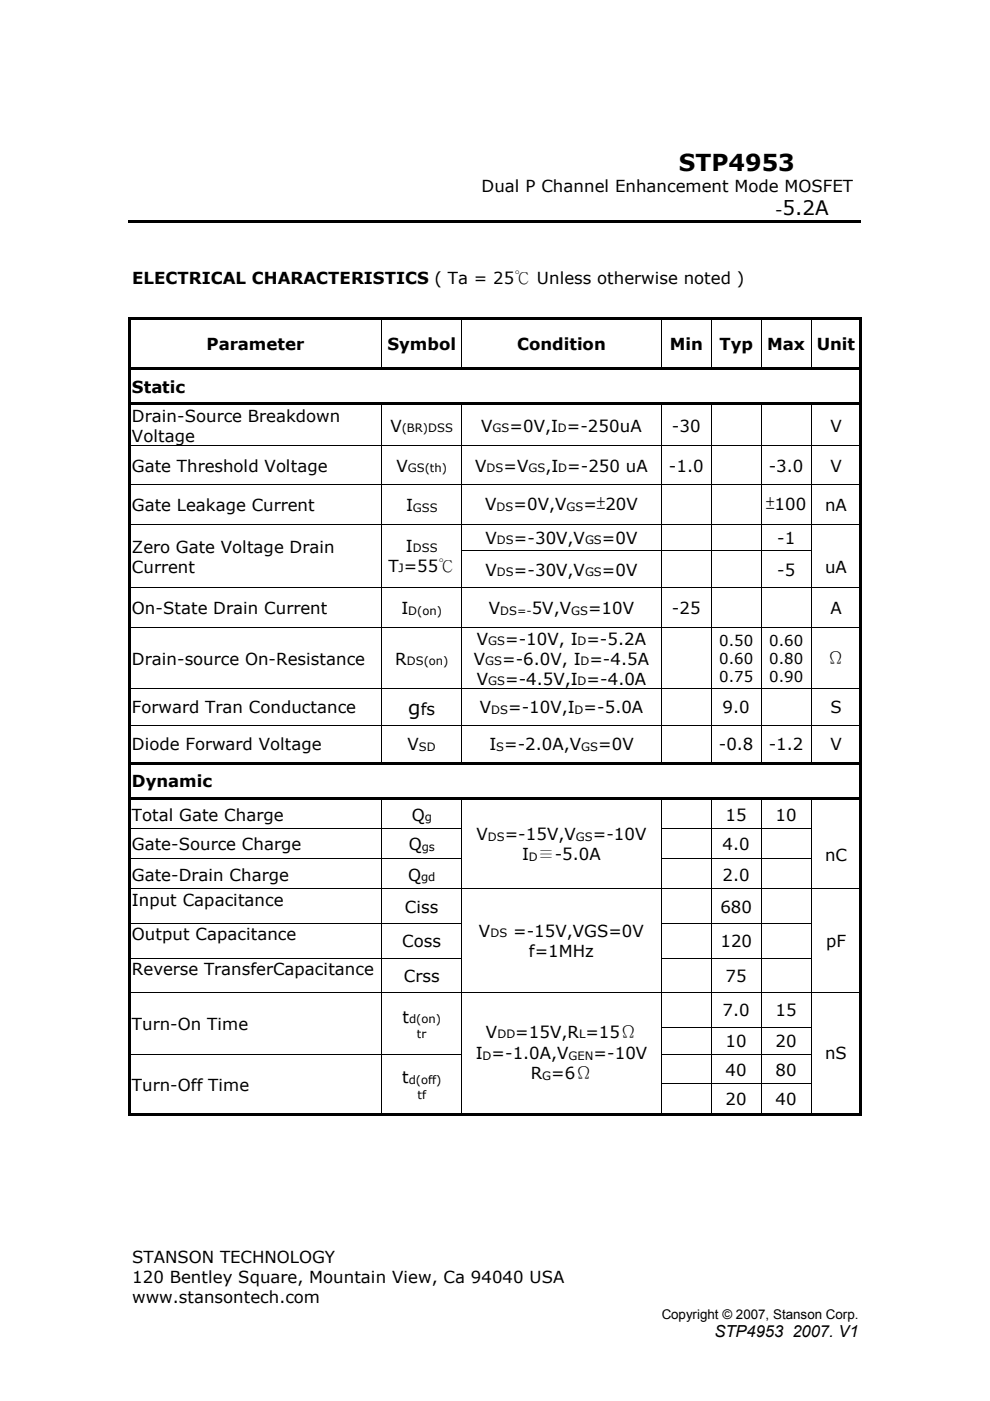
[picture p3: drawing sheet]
<svg xmlns="http://www.w3.org/2000/svg" width="210mm" height="297mm" viewBox="0 0 210 297" stroke-linecap="round" stroke-linejoin="round" font-family="sans-serif">
<defs><g id="words">
<text font-size="5" x="143.9" y="36.2">STP4953</text>
<g font-size="4.2">
<text x="165.9" y="45.7">5.2A</text>
<text x="86.6" y="151.6">g</text>
</g>
<g font-size="3.5">
<text x="102.1" y="40.7">Dual P Channel Enhancement Mode MOSFET</text>
<text x="164.3" y="45.8">-</text>
<text x="28" y="60.3">ELECTRICAL CHARACTERISTICS ( Ta = 25Ä Unless otherwise noted )</text>
<text x="43.8" y="74.2">Parameter</text>
<text x="82.1" y="74.2">Symbol</text>
<text x="109.6" y="74.2">Condition</text>
<text x="142" y="74.2">Min</text>
<text x="152.5" y="74.2">Typ</text>
<text x="162.6" y="74.2">Max</text>
<text x="173.2" y="74.2">Unit</text>
<text x="28" y="83.2">Static</text>
<text x="28" y="89.5">Drain-Source Breakdown</text>
<text x="28" y="93.7">Voltage</text>
<text x="82.8" y="91.6">V</text>
<text x="102" y="91.6">V</text>
<text x="108" y="91.6">=0V,I =-250uA</text>
<text x="142.5" y="91.6">-30</text>
<text x="176.1" y="91.6">V</text>
<text x="28" y="100">Gate Threshold Voltage</text>
<text x="84.1" y="100">V</text>
<text x="100.8" y="100">V</text>
<text x="106.8" y="100">=V</text>
<text x="115.7" y="100">,I =-250 uA</text>
<text x="141.8" y="100">-1.0</text>
<text x="163" y="100">-3.0</text>
<text x="176.1" y="100">V</text>
<text x="162.4" y="108">±100</text>
<text x="28" y="108.4">Gate Leakage Current</text>
<text x="86.1" y="108.4">I</text>
<text x="102.9" y="108.2">V</text>
<text x="108.9" y="108.2">=0V,V</text>
<text x="123.7" y="108.2">=±20V</text>
<text x="174.9" y="108.4">nA</text>
<text x="28" y="117.2">Zero Gate Voltage Drain</text>
<text x="86.1" y="117">I</text>
<text x="103" y="115.4">V</text>
<text x="109" y="115.4">=-30V,V</text>
<text x="127.6" y="115.4">=0V</text>
<text x="164.8" y="115.4">-1</text>
<text x="28" y="121.4">Current</text>
<text x="82.3" y="121.2">T =55Ä</text>
<text x="103" y="122">V</text>
<text x="109" y="122">=-30V,V</text>
<text x="127.6" y="122">=0V</text>
<text x="164.8" y="122">-5</text>
<text x="174.9" y="121.4">uA</text>
<text x="28" y="130.2">On-State Drain Current</text>
<text x="85.2" y="130.2">I</text>
<text x="103.6" y="130.2">V</text>
<text x="112.7" y="130.2">5V,V</text>
<text x="124.7" y="130.2">=10V</text>
<text x="142.5" y="130.2">-25</text>
<text x="176.1" y="130.2">A</text>
<text x="101.1" y="136.7">V</text>
<text x="107.1" y="136.7">=-10V, I =-5.2A</text>
<text x="28" y="140.9">Drain-source On-Resistance</text>
<text x="83.8" y="140.9">R</text>
<text x="100.5" y="140.9">V</text>
<text x="106.5" y="140.9">=-6.0V, I =-4.5A</text>
<text x="175.5" y="140.5">つ</text>
<text x="101.1" y="145.2">V</text>
<text x="107.1" y="145.2">=-4.5V,I =-4.0A</text>
<text x="28" y="151.3">Forward Tran Conductance</text>
<text x="89.2" y="151.6">fs</text>
<text x="101.7" y="151.3">V</text>
<text x="107.7" y="151.3">=-10V,I =-5.0A</text>
<text x="153.2" y="151.3">9.0</text>
<text x="176.1" y="151.3">S</text>
<text x="28" y="159.1">Diode Forward Voltage</text>
<text x="86.4" y="159.1">V</text>
<text x="103.8" y="159.1">I =-2.0A,V</text>
<text x="126.8" y="159.1">=0V</text>
<text x="152.4" y="159.1">-0.8</text>
<text x="163" y="159.1">-1.2</text>
<text x="176.1" y="159.1">V</text>
<text x="28" y="167">Dynamic</text>
<text x="28" y="174">Total Gate Charge</text>
<text x="87.3" y="174">Q</text>
<text x="153.8" y="174">15</text>
<text x="164.4" y="174">10</text>
<text x="101" y="178.1">V</text>
<text x="107" y="178.1">=-15V,V</text>
<text x="125.7" y="178.1">=-10V</text>
<text x="28" y="180.3">Gate-Source Charge</text>
<text x="86.7" y="180.3">Q</text>
<text x="110.7" y="182.4">I ・-5.0A</text>
<text x="153.2" y="180.3">4.0</text>
<text x="174.9" y="182.5">nC</text>
<text x="28" y="186.7">Gate-Drain Charge</text>
<text x="86.5" y="186.7">Q</text>
<text x="153.2" y="186.7">2.0</text>
<text x="28" y="192.1">Input Capacitance</text>
<text x="85.9" y="193.5">Ciss</text>
<text x="152.7" y="193.5">680</text>
<text x="28" y="199.4">Output Capacitance</text>
<text x="85.3" y="200.8">Coss</text>
<text x="101.6" y="198.7">V</text>
<text x="108.8" y="198.7">=-15V,VGS=0V</text>
<text x="112.1" y="202.9">f=1MHz</text>
<text x="152.7" y="200.8">120</text>
<text x="175.1" y="200.8">pF</text>
<text x="28" y="206.7">Reverse TransferCapacitance</text>
<text x="85.6" y="208.2">Crss</text>
<text x="153.8" y="208.2">75</text>
<text x="153.2" y="215.5">7.0</text>
<text x="164.4" y="215.5">15</text>
<text x="28" y="218.4">Turn-On Time</text>
<text x="85.3" y="216.9">t</text>
<text x="103" y="220.1">V</text>
<text x="109.3" y="220.1">=15V,R =15つ</text>
<text x="100.9" y="224.6">I =-1.0A,V</text>
<text x="125.9" y="224.6">=-10V</text>
<text x="153.8" y="222">10</text>
<text x="164.4" y="222">20</text>
<text x="174.9" y="224.6">nS</text>
<text x="28" y="231.2">Turn-Off Time</text>
<text x="85.3" y="229.7">t</text>
<text x="112.5" y="228.9">R =6つ</text>
<text x="153.8" y="228.1">40</text>
<text x="164.4" y="228.1">80</text>
<text x="153.8" y="234.3">20</text>
<text x="164.4" y="234.3">40</text>
<text x="28" y="267.8">STANSON TECHNOLOGY</text>
<text x="28" y="272.1">120 Bentley Square, Mountain View, Ca 94040 USA</text>
<text x="28" y="276.3">www.stansontech.com</text>
<text x="151.5" y="283.5">STP4953 2007. V1</text>
</g>
<g font-size="3.2">
<text x="152.5" y="136.9">0.50</text>
<text x="163.1" y="136.9">0.60</text>
<text x="152.5" y="140.8">0.60</text>
<text x="163.1" y="140.8">0.80</text>
<text x="152.5" y="144.7">0.75</text>
<text x="163.1" y="144.7">0.90</text>
</g>
<text font-size="2.8" x="140.3" y="279.7">Copyright © 2007, Stanson Corp.</text>
<g font-size="2.5">
<text x="85.2" y="91.7">(BR)DSS</text>
<text x="104.4" y="91.7">GS</text>
<text x="118.3" y="91.7">D</text>
<text x="86.4" y="100.1">GS(th)</text>
<text x="103.2" y="100.1">DS</text>
<text x="112.1" y="100.1">GS</text>
<text x="118.4" y="100.1">D</text>
<text x="87.5" y="108.5">GSS</text>
<text x="105.3" y="108.3">DS</text>
<text x="120.1" y="108.3">GS</text>
<text x="87.5" y="117.1">DSS</text>
<text x="105.4" y="115.4">DS</text>
<text x="124" y="115.4">GS</text>
<text x="84.5" y="121.3">J</text>
<text x="105.4" y="122.1">DS</text>
<text x="124" y="122.1">GS</text>
<text x="86.6" y="130.3">D(on)</text>
<text x="106" y="130.3">DS=-</text>
<text x="121.1" y="130.3">GS</text>
<text x="103.5" y="136.8">GS</text>
<text x="122.4" y="136.8">D</text>
<text x="86.2" y="141">DS(on)</text>
<text x="102.9" y="141">GS</text>
<text x="123.1" y="141">D</text>
<text x="103.5" y="145.2">GS</text>
<text x="122.5" y="145.2">D</text>
<text x="104.1" y="151.3">DS</text>
<text x="121.8" y="151.3">D</text>
<text x="88.8" y="159.2">SD</text>
<text x="105.2" y="159.2">S</text>
<text x="123.2" y="159.2">GS</text>
<text x="90" y="174.1">g</text>
<text x="103.4" y="178.2">DS</text>
<text x="122.1" y="178.2">GS</text>
<text x="89.4" y="180.3">gs</text>
<text x="112.1" y="182.5">D</text>
<text x="89.3" y="186.8">gd</text>
<text x="104" y="198.7">DS</text>
<text x="86.7" y="217">d(on)</text>
<text x="88.4" y="220.1">tr</text>
<text x="105.5" y="220.2">DD</text>
<text x="122.8" y="220.2">L</text>
<text x="102.3" y="224.7">D</text>
<text x="120.6" y="224.7">GEN</text>
<text x="86.7" y="229.8">d(off)</text>
<text x="88.5" y="232.9">tf</text>
<text x="115" y="228.9">G</text>
</g>
</g></defs>
<g fill="#000">
<path d="M27.3 46.6h155.2v.5h-155.2zM27.3 67.3h.5v.6h-.5zM27.3 67.3h.5v.5h-.5zM27.3 67.9h.5v9.9h-.5zM27.3 77.8h.5v.6h-.5zM27.8 67.3h53.1v.5h-53.1zM27.8 77.8h53.1v.5h-53.1zM80.9 67.8l.1 .1zM80.9 67.3h.5v.5h-.5zM80.9 77.8h.5v.5h-.5zM81.4 67.3h16.4v.5h-16.4zM81.4 77.8h16.4v.5h-16.4z"/>
<path d="M97.8 67.8l.2 .1zM97.8 67.3h.5v.5h-.5zM97.8 77.8h.5v.5h-.5zM98.3 67.3h41.8v.5h-41.8zM98.3 77.8h41.8v.5h-41.8zM140.1 67.8l.2 .1zM140.1 67.3h.5v.5h-.5zM140.1 77.8h.5v.5h-.5zM140.6 67.3h10.1v.5h-10.1zM140.6 77.8h10.1v.5h-10.1zM150.7 67.8l.2 .1zM150.7 67.3h.5v.5h-.5z"/>
<path d="M150.7 77.8h.5v.5h-.5zM151.2 67.3h10.1v.5h-10.1zM151.2 77.8h10.1v.5h-10.1zM161.3 67.8l.2 .1zM161.3 67.3h.5v.5h-.5zM161.3 77.8h.5v.5h-.5zM161.8 67.3h10.1v.5h-10.1zM161.8 77.8h10.1v.5h-10.1zM171.9 67.8l.1 .1zM171.9 67.3h.5v.5h-.5zM171.9 77.8h.5v.5h-.5zM172.4 67.3h9.9v.5h-9.9z"/>
<path d="M172.4 77.8h9.9v.5h-9.9zM182.3 67.3h.5v.6h-.5zM182.3 67.3h.5v.5h-.5zM182.3 67.9h.5v9.9h-.5zM182.3 77.8h.5v.6h-.5zM27.3 78.4h.5v7h-.5zM27.3 85.4h.5v.5h-.5zM27.3 85.9h.5v8.5h-.5zM27.3 94.4h.5v.2h-.5zM27.8 85.4h53.1v.5h-53.1zM80.9 85.9h.1zM80.9 85.4h.5v.5h-.5z"/>
<path d="M80.9 94.4h.1v.2h-.1zM81.4 85.4h16.4v.5h-16.4zM97.8 85.9h.2zM97.8 85.4h.5v.5h-.5zM97.8 94.4h.2v.2h-.2zM98.3 85.4h41.8v.5h-41.8zM140.1 85.9h.2zM140.1 85.4h.5v.5h-.5zM140.1 94.4h.2v.2h-.2zM140.6 85.4h10.1v.5h-10.1zM150.7 85.9h.2zM150.7 85.4h.5v.5h-.5z"/>
<path d="M150.7 94.4h.2v.2h-.2zM151.2 85.4h10.1v.5h-10.1zM161.3 85.9h.2zM161.3 85.4h.5v.5h-.5zM161.3 94.4h.2v.2h-.2zM161.8 85.4h10.1v.5h-10.1zM171.9 85.9h.1zM171.9 85.4h.5v.5h-.5zM171.9 94.4h.1v.2h-.1zM172.4 85.4h9.9v.5h-9.9zM182.3 78.4h.5v7h-.5zM182.3 85.4h.5v.5h-.5z"/>
<path d="M182.3 85.9h.5v8.5h-.5zM182.3 94.4h.5v.2h-.5zM27.3 94.6h.5v8h-.5zM27.3 102.6h.5v.2h-.5zM27.3 102.8h.5v8.4h-.5zM27.3 111.2h.5v.1h-.5zM27.3 111.3h.5v5.4h-.5zM27.3 116.7h.5v.1h-.5zM80.9 102.6h.1v.2h-.1zM80.9 111.2h.1v.1h-.1zM80.9 116.7h.1v.1h-.1zM97.8 102.6h.2v.2h-.2z"/>
<path d="M97.8 111.2h.2v.1h-.2zM97.8 116.7h.2v.1h-.2zM140.1 102.6h.2v.2h-.2zM140.1 111.2h.2v.1h-.2zM140.1 116.7h.2v.1h-.2zM150.7 102.6h.2v.2h-.2zM150.7 111.2h.2v.1h-.2zM150.7 116.7h.2v.1h-.2zM161.3 102.6h.2v.2h-.2zM161.3 111.2h.2v.1h-.2zM161.3 116.7h.2v.1h-.2zM171.9 102.6h.1v.2h-.1z"/>
<path d="M171.9 111.2h.1v.1h-.1zM171.9 116.7h.1v.1h-.1zM182.3 94.6h.5v8h-.5zM182.3 102.6h.5v.2h-.5zM182.3 102.8h.5v8.4h-.5zM182.3 111.2h.5v.1h-.5zM182.3 111.3h.5v5.4h-.5zM182.3 116.7h.5v.1h-.5zM27.3 116.8h.5v7.7h-.5zM27.3 124.5h.5v.1h-.5zM27.3 124.6h.5v8.4h-.5zM27.3 133h.5v.2h-.5z"/>
<path d="M80.9 124.5h.1v.1h-.1zM80.9 133h.1v.2h-.1zM97.8 124.5h.2v.1h-.2zM97.8 133h.2v.2h-.2zM140.1 124.5h.2v.1h-.2zM140.1 133h.2v.2h-.2zM150.7 124.5h.2v.1h-.2zM150.7 133h.2v.2h-.2zM161.3 124.5h.2v.1h-.2zM161.3 133h.2v.2h-.2zM171.9 124.5h.1v.1h-.1zM171.9 133h.1v.2h-.1z"/>
<path d="M182.3 116.8h.5v7.7h-.5zM182.3 124.5h.5v.1h-.5zM182.3 124.6h.5v8.4h-.5zM182.3 133h.5v.2h-.5zM27.3 133.2h.5v12.7h-.5zM27.3 145.9h.5v.1h-.5zM27.3 146h.5v7.7h-.5zM27.3 153.7h.5v.2h-.5zM80.9 145.9h.1v.1h-.1zM80.9 153.7h.1v.2h-.1zM97.8 145.9h.2v.1h-.2zM97.8 153.7h.2v.2h-.2z"/>
<path d="M140.1 145.9h.2v.1h-.2zM140.1 153.7h.2v.2h-.2zM150.7 145.9h.2v.1h-.2zM150.7 153.7h.2v.2h-.2zM161.3 145.9h.2v.1h-.2zM161.3 153.7h.2v.2h-.2zM171.9 145.9h.1v.1h-.1zM171.9 153.7h.1v.2h-.1zM182.3 133.2h.5v12.7h-.5zM182.3 145.9h.5v.1h-.5zM182.3 146h.5v7.7h-.5zM182.3 153.7h.5v.2h-.5z"/>
<path d="M27.3 153.9h.5v7.6h-.5zM27.3 161.5h.5v.6h-.5zM27.3 162.1h.5v7h-.5zM27.3 169.1h.5v.6h-.5zM27.3 169.7h.5v5.9h-.5zM27.3 175.6h.5v.1h-.5zM27.8 161.5h53.1v.6h-53.1zM27.8 169.1h53.1v.5h-53.1zM80.9 161.5h.5v.6h-.5zM80.9 169.6l.1 .1zM80.9 169.1h.5v.5h-.5zM80.9 175.6h.1v.1h-.1z"/>
<path d="M81.4 161.5h16.4v.6h-16.4zM81.4 169.1h16.4v.5h-16.4zM97.8 161.5h.5v.6h-.5zM97.8 169.6l.2 .1zM97.8 169.1h.5v.5h-.5zM97.8 175.6h.2v.1h-.2zM98.3 161.5h41.8v.6h-41.8zM98.3 169.1h41.8v.5h-41.8zM140.1 161.5h.5v.6h-.5zM140.1 169.6l.2 .1zM140.1 169.1h.5v.5h-.5zM140.1 175.6h.2v.1h-.2z"/>
<path d="M140.6 161.5h10.1v.6h-10.1zM140.6 169.1h10.1v.5h-10.1zM150.7 161.5h.5v.6h-.5zM150.7 169.6l.2 .1zM150.7 169.1h.5v.5h-.5zM150.7 175.6h.2v.1h-.2zM151.2 161.5h10.1v.6h-10.1zM151.2 169.1h10.1v.5h-10.1zM161.3 161.5h.5v.6h-.5zM161.3 169.6l.2 .1zM161.3 169.1h.5v.5h-.5zM161.3 175.6h.2v.1h-.2z"/>
<path d="M161.8 161.5h10.1v.6h-10.1zM161.8 169.1h10.1v.5h-10.1zM171.9 161.5h.5v.6h-.5zM171.9 169.6l.1 .1zM171.9 169.1h.5v.5h-.5zM171.9 175.6h.1v.1h-.1zM172.4 161.5h9.9v.6h-9.9zM172.4 169.1h9.9v.5h-9.9zM182.3 153.9h.5v7.6h-.5zM182.3 161.5h.5v.6h-.5zM182.3 162.1h.5v7h-.5zM182.3 169.1h.5v.6h-.5z"/>
<path d="M182.3 169.7h.5v5.9h-.5zM182.3 175.6h.5v.1h-.5zM27.3 175.7h.5v6.3h-.5zM27.3 182h.5v.2h-.5zM27.3 182.2h.5v6.2h-.5zM27.3 188.4h.5v.2h-.5zM27.3 188.6h.5v7.1h-.5zM27.3 195.7h.5v.2h-.5zM80.9 182h.1v.2h-.1zM80.9 188.4h.1v.2h-.1zM80.9 195.7h.1v.2h-.1zM97.8 182h.2v.2h-.2z"/>
<path d="M97.8 188.4h.2v.2h-.2zM97.8 195.7h.2v.2h-.2zM140.1 182h.2v.2h-.2zM140.1 188.4h.2v.2h-.2zM140.1 195.7h.2v.2h-.2zM150.7 182h.2v.2h-.2zM150.7 188.4h.2v.2h-.2zM150.7 195.7h.2v.2h-.2zM161.3 182h.2v.2h-.2zM161.3 188.4h.2v.2h-.2zM161.3 195.7h.2v.2h-.2zM171.9 182h.1v.2h-.1z"/>
<path d="M171.9 188.4h.1v.2h-.1zM171.9 195.7h.1v.2h-.1zM182.3 175.7h.5v6.3h-.5zM182.3 182h.5v.2h-.5zM182.3 182.2h.5v6.2h-.5zM182.3 188.4h.5v.2h-.5zM182.3 188.6h.5v7.1h-.5zM182.3 195.7h.5v.2h-.5zM27.3 195.9h.5v7.1h-.5zM27.3 203h.5v.2h-.5zM27.3 203.2h.5v7.2h-.5zM27.3 210.4h.5v.1h-.5z"/>
<path d="M27.3 210.5h.5v7.2h-.5zM27.3 217.7h.5v.1h-.5zM80.9 203h.1v.2h-.1zM80.9 210.4h.1v.1h-.1zM80.9 217.7h.1v.1h-.1zM97.8 203h.2v.2h-.2zM97.8 210.4h.2v.1h-.2zM97.8 217.7h.2v.1h-.2zM140.1 203h.2v.2h-.2zM140.1 210.4h.2v.1h-.2zM140.1 217.7h.2v.1h-.2zM150.7 203h.2v.2h-.2z"/>
<path d="M150.7 210.4h.2v.1h-.2zM150.7 217.7h.2v.1h-.2zM161.3 203h.2v.2h-.2zM161.3 210.4h.2v.1h-.2zM161.3 217.7h.2v.1h-.2zM171.9 203h.1v.2h-.1zM171.9 210.4h.1v.1h-.1zM171.9 217.7h.1v.1h-.1zM182.3 195.9h.5v7.1h-.5zM182.3 203h.5v.2h-.5zM182.3 203.2h.5v7.2h-.5zM182.3 210.4h.5v.1h-.5z"/>
<path d="M182.3 210.5h.5v7.2h-.5zM182.3 217.7h.5v.1h-.5zM27.3 217.8h.5v5.7h-.5zM27.3 223.5h.5v.2h-.5zM27.3 223.7h.5v6h-.5zM27.3 229.7h.5v.2h-.5zM27.3 229.9h.5v6.1h-.5zM27.3 236h.5v.5h-.5zM27.8 236h53.1v.5h-53.1zM80.9 223.5h.1v.2h-.1zM80.9 229.7h.1v.2h-.1zM80.9 236h.5v.5h-.5z"/>
<path d="M81.4 236h16.4v.5h-16.4zM97.8 223.5h.2v.2h-.2zM97.8 229.7h.2v.2h-.2zM97.8 236h.5v.5h-.5zM98.3 236h41.8v.5h-41.8zM140.1 223.5h.2v.2h-.2zM140.1 229.7h.2v.2h-.2zM140.1 236h.5v.5h-.5zM140.6 236h10.1v.5h-10.1zM150.7 223.5h.2v.2h-.2zM150.7 229.7h.2v.2h-.2zM150.7 236h.5v.5h-.5z"/>
<path d="M151.2 236h10.1v.5h-10.1zM161.3 223.5h.2v.2h-.2zM161.3 229.7h.2v.2h-.2zM161.3 236h.5v.5h-.5zM161.8 236h10.1v.5h-10.1zM171.9 223.5h.1v.2h-.1zM171.9 229.7h.1v.2h-.1zM171.9 236h.5v.5h-.5zM172.4 236h9.9v.5h-9.9zM182.3 217.8h.5v5.7h-.5zM182.3 223.5h.5v.2h-.5zM182.3 223.7h.5v6h-.5z"/>
<path d="M182.3 229.7h.5v.2h-.5zM182.3 229.9h.5v6.1h-.5zM182.3 236h.5v.5h-.5z"/>
</g>
<g fill="none" stroke="#000" stroke-width=".21">
<path d="M80.9 67.9v9.9M97.9 67.9v9.9M140.2 67.9v9.9M150.8 67.9v9.9M161.4 67.9v9.9M172 67.9v9.9M27.8 94.5h53.1M80.9 85.9v8.5M80.9 94.6v8M81 94.5h16.8M97.9 85.9v8.5M97.9 94.6v8"/>
<path d="M98 94.5h42.1M140.2 85.9v8.5M140.2 94.6v8M140.3 94.5h10.4M150.8 85.9v8.5M150.8 94.6v8M150.9 94.5h10.4M161.4 85.9v8.5M161.4 94.6v8M161.5 94.5h10.4M172 85.9v8.5M172 94.6v8"/>
<path d="M172 94.5h10.3M27.8 102.7h53.1M27.8 111.3h53.1M80.9 102.8v8.4M80.9 111.3v5.4M80.9 116.8v7.7M81 102.7h16.8M81 111.3h16.8M97.9 102.8v8.4M97.9 111.3v5.4M97.9 116.8v7.7M98 102.7h42.1"/>
<path d="M98 111.3h42.1M98 116.8h42.1M140.2 102.8v8.4M140.2 111.3v5.4M140.2 116.8v7.7M140.3 102.7h10.4M140.3 111.3h10.4M140.3 116.8h10.4M150.8 102.8v8.4M150.8 111.3v5.4M150.8 116.8v7.7M150.9 102.7h10.4"/>
<path d="M150.9 111.3h10.4M150.9 116.8h10.4M161.4 102.8v8.4M161.4 111.3v5.4M161.4 116.8v7.7M161.5 102.7h10.4M161.5 111.3h10.4M161.5 116.8h10.4M172 102.8v8.4M172 111.3v5.4M172 116.8v7.7M172 102.7h10.3"/>
<path d="M172 111.3h10.3M27.8 124.5h53.1M27.8 133.1h53.1M80.9 124.6v8.4M80.9 133.2v12.7M81 124.5h16.8M81 133.1h16.8M97.9 124.6v8.4M97.9 133.2v12.7M98 124.5h42.1M98 133.1h42.1M140.2 124.6v8.4"/>
<path d="M140.2 133.2v12.7M140.3 124.5h10.4M140.3 133.1h10.4M150.8 124.6v8.4M150.8 133.2v12.7M150.9 124.5h10.4M150.9 133.1h10.4M161.4 124.6v8.4M161.4 133.2v12.7M161.5 124.5h10.4M161.5 133.1h10.4M172 124.6v8.4"/>
<path d="M172 133.2v12.7M172 124.5h10.3M172 133.1h10.3M27.8 146h53.1M27.8 153.8h53.1M80.9 146v7.7M80.9 153.9v7.6M81 146h16.8M81 153.8h16.8M97.9 146v7.7M97.9 153.9v7.6M98 146h42.1"/>
<path d="M98 153.8h42.1M140.2 146v7.7M140.2 153.9v7.6M140.3 146h10.4M140.3 153.8h10.4M150.8 146v7.7M150.8 153.9v7.6M150.9 146h10.4M150.9 153.8h10.4M161.4 146v7.7M161.4 153.9v7.6M161.5 146h10.4"/>
<path d="M161.5 153.8h10.4M172 146v7.7M172 153.9v7.6M172 146h10.3M172 153.8h10.3M27.8 175.6h53.1M80.9 169.7v5.9M80.9 175.7v6.3M81 175.6h16.8M97.9 169.7v5.9M97.9 175.7v6.3M140.2 169.7v5.9"/>
<path d="M140.2 175.7v6.3M140.3 175.6h10.4M150.8 169.7v5.9M150.8 175.7v6.3M150.9 175.6h10.4M161.4 169.7v5.9M161.4 175.7v6.3M161.5 175.6h10.4M172 169.7v5.9M172 175.7v6.3M27.8 182.1h53.1M27.8 188.5h53.1"/>
<path d="M27.8 195.8h53.1M80.9 182.2v6.2M80.9 188.6v7.1M80.9 195.9v7.1M81 182.1h16.8M81 188.5h16.8M81 195.8h16.8M97.9 182.2v6.2M97.9 188.6v7.1M97.9 195.9v7.1M98 188.5h42.1M140.2 182.2v6.2"/>
<path d="M140.2 188.6v7.1M140.2 195.9v7.1M140.3 182.1h10.4M140.3 188.5h10.4M140.3 195.8h10.4M150.8 182.2v6.2M150.8 188.6v7.1M150.8 195.9v7.1M150.9 182.1h10.4M150.9 188.5h10.4M150.9 195.8h10.4M161.4 182.2v6.2"/>
<path d="M161.4 188.6v7.1M161.4 195.9v7.1M161.5 182.1h10.4M161.5 188.5h10.4M161.5 195.8h10.4M172 182.2v6.2M172 188.6v7.1M172 195.9v7.1M172 188.5h10.3M27.8 203.1h53.1M27.8 210.4h53.1M80.9 203.2v7.2"/>
<path d="M80.9 210.5v7.2M80.9 217.8v5.7M81 203.1h16.8M81 210.4h16.8M97.9 203.2v7.2M97.9 210.5v7.2M97.9 217.8v5.7M98 210.4h42.1M140.2 203.2v7.2M140.2 210.5v7.2M140.2 217.8v5.7M140.3 203.1h10.4"/>
<path d="M140.3 210.4h10.4M140.3 217.8h10.4M150.8 203.2v7.2M150.8 210.5v7.2M150.8 217.8v5.7M150.9 203.1h10.4M150.9 210.4h10.4M150.9 217.8h10.4M161.4 203.2v7.2M161.4 210.5v7.2M161.4 217.8v5.7M161.5 203.1h10.4"/>
<path d="M161.5 210.4h10.4M161.5 217.8h10.4M172 203.2v7.2M172 210.5v7.2M172 217.8v5.7M172 210.4h10.3M27.8 223.6h53.1M80.9 223.7v6M80.9 229.9v6.1M81 223.6h16.8M97.9 223.7v6M97.9 229.9v6.1"/>
<path d="M140.2 223.7v6M140.2 229.9v6.1M140.3 223.6h10.4M140.3 229.8h10.4M150.8 223.7v6M150.8 229.9v6.1M150.9 223.6h10.4M150.9 229.8h10.4M161.4 223.7v6M161.4 229.9v6.1M161.5 223.6h10.4M161.5 229.8h10.4"/>
<path d="M172 223.7v6M172 229.9v6.1"/>
</g>
<use href="#words"/>
</svg>
